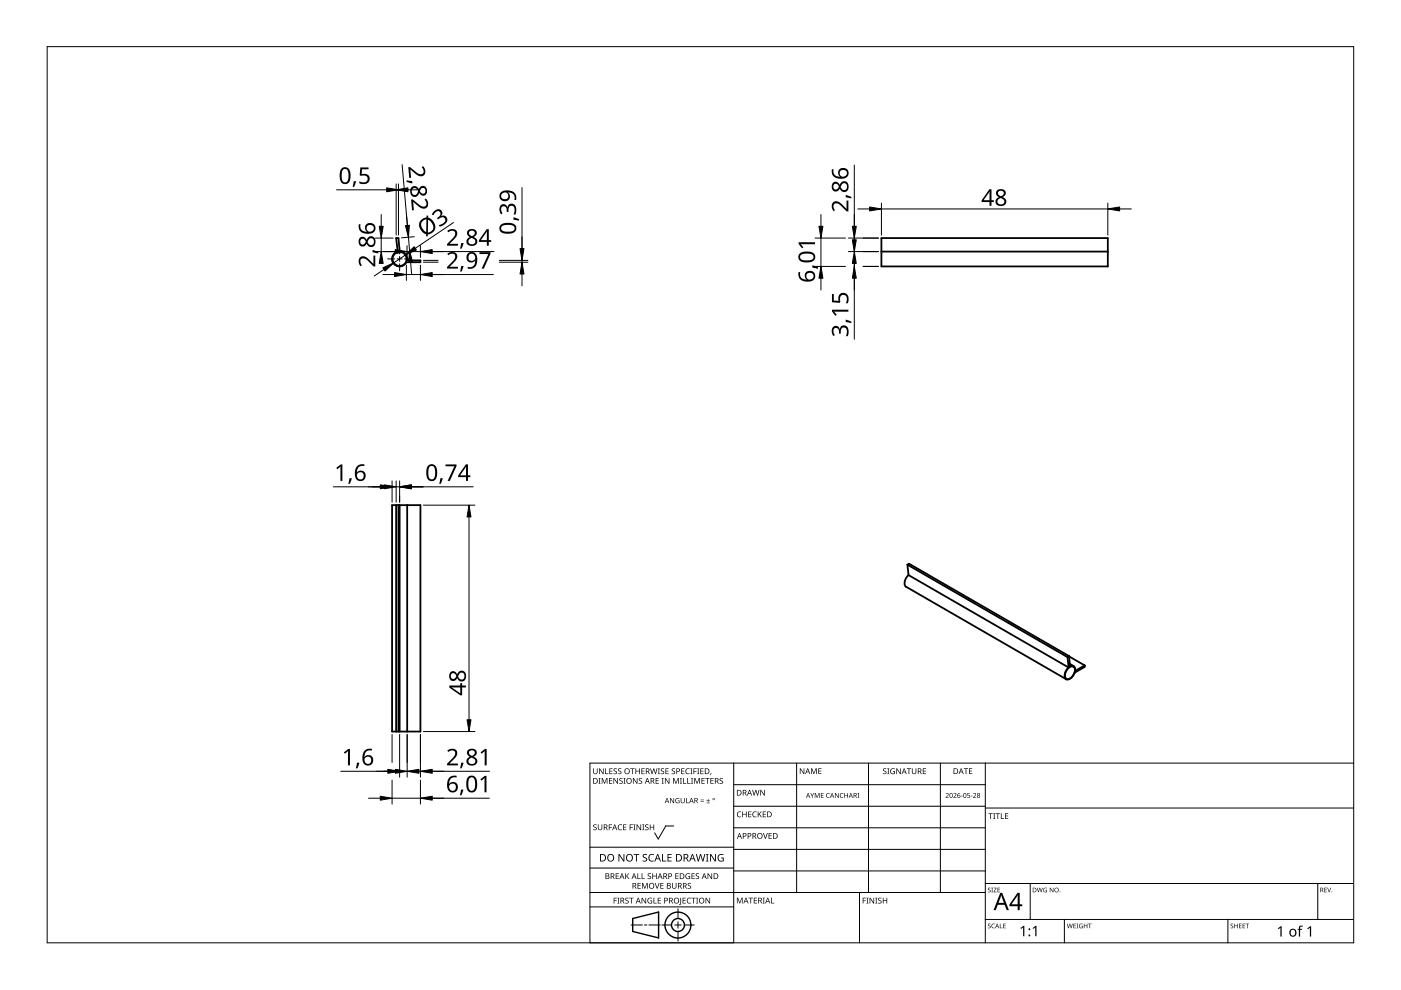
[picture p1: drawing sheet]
<svg xmlns="http://www.w3.org/2000/svg" width="297mm" height="210mm" viewBox="0 0 297 210" stroke-linecap="round" stroke-linejoin="round" font-family="sans-serif">
<g fill="none" stroke="#000" stroke-width=".38">
<path d="M84.3 53.4a1.6 1.6 0 0 0-.8 2.5 1.6 1.6 0 0 0 2.6-.3M84.7 53.3a1.57 1.57 0 0 1 1.6 1.9h2.8v.4h-2.9M84.7 53.3l-.2-2.8h-.5l.3 2.8M186.9 50.5h48v6h-48zM234.9 53.3h-48M83.1 107.1h6v48h-6zM84 107.1v48M84.5 107.1v48M84.7 107.1v48M86.3 107.1v48M192.4 119.7l.2 2.2M192.4 119.7l.3-.2 34 19.6"/>
<path d="M192.4 119.7l33.9 19.6M192.1 124.4l34 19.6M192.6 121.9a1.91 1.91 0 0 0-.5 2.5M192.6 121.9l34 19.6M226.3 139.3l.3 2.2M226.7 139.1l-.4 .2M226.7 139.1l.2 2.2M226.7 139.2l3.3 1.9M226.4 141.8a.83 .83 0 0 1 1.2-.4 .83 .83 0 0 1 .2 1.2 1.59 1.59 0 0 1-1.7 1.3 1.58 1.58 0 0 1 .3-2.1zM226.5 141.5a1.96 1.96 0 0 0-.5 2.5 1.82 1.82 0 0 0 1.8-1.4M226.8 140.7l.9 .5M226.8 141.3a.73 .73 0 0 1 1 0 .73 .73 0 0 1 .1 1"/>
<path d="M230 141.1l-2 1.1M230 141.1v.3l-2.1 1.2"/>
<circle cx="84.7" cy="54.9" r="1.49"/>
</g>
<path d="M10 9.9h277v190h-277z" fill="none" stroke="#000" stroke-width=".21"/>
<g fill="none" stroke="#000" stroke-width=".21">
<path d="M125.1 179.6h30.5M142.8 175.1h-1.6l-1.6 2.8-.8-1.3M155.6 166.4h53.3M155.6 161.8v38.1h-30.5v-38.1h161.9M168.9 161.8v27.4M184.1 161.8v27.4M199.4 161.8v27.4M208.9 170.9h-53.3M208.9 175.5h-53.3M208.9 161.8v38.1M287 171.3h-78.1M125.1 192.3h30.5"/>
<path d="M125.1 189.2h83.8M133.8 196.1h2.4M136.6 196.1h.6M140 196.1h-2.4M140.3 196.1h2.1M143.1 196.1h1.3M143.7 195.4v1.4M143.7 197.5v2M143.7 192.7v2M147.2 196.1h-2.1M155.6 180.1h53.3M155.6 184h-30.5"/>
<path d="M182.2 189.2v10.7M208.9 184.7h-53.3M218.4 187.3v7.6M225.7 194.9v5M260.3 194.9v5M279.4 187.3v7.6M287 194.9h-78.1M287 187.3h-78.1"/>
</g>
<g fill="#000">
<path d="M125.8 174.9l.5-.1h.2l-.1 .2a.25 .25 0 0 0-.3-.1 .25 .25 0 0 0 0 .4 .42 .42 0 0 1 .4 .5 .42 .42 0 0 1-.7 .2v-.1a.27 .27 0 0 0 .5 0 .27 .27 0 0 0-.1-.4l-.4-.2zM125.8 162.9h.1v.8a.32 .32 0 0 0 .3 .3 .32 .32 0 0 0 .3-.3v-.8h.2v.8a.47 .47 0 0 1-.5 .4 .47 .47 0 0 1-.4-.4zM126.9 165h.4l-.1 .1v1l.1 .1h-.4l.1-.1v-1zM126.8 174.8h.1v.8a.32 .32 0 0 0 .3 .3 .32 .32 0 0 0 .3-.3v-.8h.2v.8a.47 .47 0 0 1-.5 .4 .47 .47 0 0 1-.4-.4zM127 162.9h.2l.6 1v-1h.2v1.2h-.2l-.7-1 .1 1h-.2zM127.6 165h.2l.4 1 .4-1h.2v1.2h-.2v-1.1l-.4 1.1h-.1l-.4-1.1v1.1h-.1zM128.3 162.9h.2v1.1h.5v.1h-.7zM129.1 174.8h.7v.1h-.6v.5h.5v.1h-.5v.5h-.1zM129.1 165h.7v.1h-.5v.4h.5v.1h-.5v.4h.5v.2h-.7zM129.2 162.9h.7v.1h-.5v.4h.4v.2h-.4v.4h.5v.1h-.7zM130.1 163l.5-.1 .2 .1v.1a.25 .25 0 0 0-.4-.1 .25 .25 0 0 0 0 .4 .42 .42 0 0 1 .4 .5 .42 .42 0 0 1-.7 .2v-.1a.27 .27 0 0 0 .5 0 .27 .27 0 0 0-.1-.4l-.4-.2zM130.1 165h.1l.7 1v-1h.1v1.2h-.2l-.6-1v1h-.1z"/>
<path d="M131.1 175l.5-.2 .3 .1-.1 .1a.49 .49 0 0 0-.7 .4 .49 .49 0 0 0 .8 .4 .57 .57 0 0 1-.8 0 .57 .57 0 0 1 0-.8zM131.1 163l.4-.1 .2 .1v.1a.25 .25 0 0 0-.4-.1 .25 .25 0 0 0 0 .4 .42 .42 0 0 1 .4 .5 .42 .42 0 0 1-.6 .2v-.1a.27 .27 0 0 0 .4 0 .27 .27 0 0 0-.1-.4l-.3-.2zM131.4 165.1l.4-.2 .2 .1v.1a.25 .25 0 0 0-.4-.1 .25 .25 0 0 0 0 .4l.4 .2v.4l-.4 .2-.3-.1 .1-.1a.27 .27 0 0 0 .4 .1 .27 .27 0 0 0-.1-.4l-.4-.3zM132.2 165h.4l-.1 .1v1l.1 .1h-.4l.1-.1v-1zM132.1 174.8h.7v.1h-.5v.4h.5v.1h-.5v.5h.5v.1h-.7zM133.5 174.8h.7v.1h-.5v.5h.5v.1h-.5v.5h-.2zM133.6 162.9h.9v.1h-.3v1.1h-.2v-1.1h-.4zM134.3 174.8h.4l-.1 .1v1l.1 .1h-.4l.1-.1v-1zM134.2 165h.2l.6 1v-1h.2v1.2h-.2l-.7-1v1h-.1zM134.7 162.9h.2v.5h.6v-.5h.2v1.2h-.2v-.5h-.6v.5h-.2zM135 174.8h.1l.7 1v-1h.1v1.2h-.2l-.6-1v1h-.1zM135.5 165.1l.4-.2 .2 .1v.1a.25 .25 0 0 0-.4-.1 .25 .25 0 0 0 0 .4l.4 .2v.4l-.4 .2-.3-.1 .1-.1a.27 .27 0 0 0 .4 .1 .27 .27 0 0 0-.1-.4l-.3-.3z"/>
<path d="M136.2 174.8h.4l-.1 .1v1l.1 .1h-.4l.1-.1v-1zM136 162.9h.7v.1h-.6v.4h.5v.2h-.5v.4h.6v.1h-.7zM136.8 174.9l.4-.1h.3l-.1 .2a.25 .25 0 0 0-.3-.1 .25 .25 0 0 0 0 .4 .42 .42 0 0 1 .4 .5 .42 .42 0 0 1-.7 .2v-.1a.27 .27 0 0 0 .5 0 .27 .27 0 0 0-.1-.4l-.4-.2zM137.8 174.8h.1v.5h.6v-.5h.2v1.2h-.2v-.6h-.6v.6h-.1zM137.8 162.9h.2l.3 1 .2-1h.2l.3 1 .2-1h.2l-.3 1.2h-.2l-.3-1-.3 1h-.1zM139 165h.7v.1h-.5v.4h.5v.1h-.5v.4h.5v.2h-.7zM139.5 162.9h.4l-.1 .1v1l.1 .1h-.4l.1-.1v-1zM140.3 165h.4l-.1 .1v1l.1 .1h-.4l.1-.1v-1zM140.1 163l.5-.1 .2 .1v.1a.25 .25 0 0 0-.4-.1 .25 .25 0 0 0 0 .4 .42 .42 0 0 1 .4 .5 .42 .42 0 0 1-.7 .2l.1-.1a.27 .27 0 0 0 .4 0 .27 .27 0 0 0-.1-.4l-.4-.2zM141.1 162.9h.7v.1h-.6v.4h.5v.2h-.5v.4h.6v.1h-.7zM141 165h.1l.7 1v-1h.1v1.2h-.1l-.7-1v1h-.1zM142.1 169.2h.1l.6 .9v-.9h.1v1.1h-.1l-.6-.9v.9h-.1z"/>
<path d="M142.5 163l.4-.1 .2 .1v.1a.25 .25 0 0 0-.4-.1 .25 .25 0 0 0 0 .4 .42 .42 0 0 1 .4 .5 .42 .42 0 0 1-.6 .2v-.1a.27 .27 0 0 0 .4 0 .27 .27 0 0 0-.1-.4l-.4-.2zM142.7 165h.2l.4 1 .4-1h.2v1.2h-.1v-1.1l-.4 1.1h-.2l-.4-1.1v1.1h-.1zM143.3 169.3l.5-.1 .3 .1-.1 .1a.45 .45 0 0 0-.7 .3 .45 .45 0 0 0 .6 .5v-.4h-.2v-.1h.4v.6a.6 .6 0 0 1-.8-.2 .6 .6 0 0 1 0-.8zM144.2 165h.4l-.2 .1v1l.2 .1h-.4l.1-.1v-1zM144.8 165h.2v1h.5v.2h-.7zM144.4 162.9h.7v.1h-.5v.4h.5v.2h-.5v.4h.5v.1h-.7zM144.3 169.2h.2v.7a.28 .28 0 0 0 .2 .3 .28 .28 0 0 0 .3-.3v-.7h.2v.7a.42 .42 0 0 1-.5 .4 .42 .42 0 0 1-.4-.4zM145.5 169.2h.1v1h.5v.1h-.6zM145.7 165h.2v1h.5v.2h-.7zM145.5 163.1l.3-.2 .4 .1v.1l-.3-.1a.49 .49 0 0 0-.4 .7 .49 .49 0 0 0 .7 .3 .57 .57 0 0 1-.8-.1 .57 .57 0 0 1 0-.8zM146.4 162.9h.4l-.1 .1v1l.1 .1h-.4l.1-.1v-1zM146.5 165h.5l-.2 .1v1l.2 .1h-.5l.2-.1v-1z"/>
<path d="M147 162.9h.7v.1h-.5v.5h.5v.1h-.5v.5h-.2zM147.2 165h.2l.4 1 .4-1h.2v1.2h-.2l.1-1.1-.5 1.1h-.1l-.4-1.1v1.1h-.1zM147.8 162.9h.5l-.2 .1v1l.2 .1h-.5l.2-.1v-1zM148.5 169.9h.7v.1h-.7zM148.5 169.5h.7v.2h-.7zM148.5 162.9h.7v.1h-.6v.4h.5v.2h-.5v.4h.6v.1h-.7zM148.7 165h.7v.1h-.5v.4h.5v.1h-.5v.4h.5v.2h-.7zM149.8 170.2h.7v.1h-.7zM149.5 165h.9v.1h-.3v1.1h-.2v-1.1h-.4zM150.1 169.4l.1 .3h.3l-.3 .1v.3l-.1-.3h-.3l.3-.1zM150.7 163.9h.1l-.2 .4zM150.6 165h.7v.1h-.5v.4h.5v.1h-.5v.4h.5v.2h-.7z"/>
<path d="M152.6 165.1l.4-.2 .3 .1-.1 .1a.25 .25 0 0 0-.4-.1 .25 .25 0 0 0 0 .4l.4 .2 .1 .4-.4 .2-.4-.1 .1-.1a.27 .27 0 0 0 .5 .1 .27 .27 0 0 0-.1-.4l-.4-.3zM156.4 172.2l.4-.2 .4 .1-.1 .1a.49 .49 0 0 0-.7 .5 .49 .49 0 0 0 .7 .4 .57 .57 0 0 1-.8 0 .57 .57 0 0 1 0-.8zM157.4 172.1h.1v.5h.7v-.5h.1v1.2h-.1v-.6h-.7v.6h-.1zM158.6 172.1h.7v.1h-.5v.4h.5v.1h-.5v.4h.5v.2h-.7zM159.7 172.2l.3-.2 .4 .1v.1h-.3a.49 .49 0 0 0-.4 .6 .49 .49 0 0 0 .7 .3 .57 .57 0 0 1-.8 0 .57 .57 0 0 1 0-.8zM159.5 167.5h.1l.3 1 .3-1h.1l.3 1 .3-1h.1l-.3 1.2h-.2l-.3-1.1-.2 1.1h-.2zM160.7 172.1h.1v.6l.5-.6h.2l-.5 .5 .5 .7h-.1l-.5-.6-.1 .6h-.1zM161.8 176.6h.1l.4 1.1 .3-1.1h.2l-.4 1.2h-.2zM161.2 167.5h.2l.6 1v-1h.2v1.2h-.2l-.7-1v1h-.1zM161.7 172.1h.7v.1h-.5v.4h.5v.1h-.5v.4h.5v.2h-.7zM163 176.6h.6v.2h-.5v.3h.5v.2h-.5v.4h.5v.1h-.6zM169.6 162.9h.2l.6 1v-1h.1v1.2h-.1l-.7-1v1h-.1z"/>
<path d="M171.8 168.1h.1l.3 .5 .3-.5h.1l-.3 .7v.4h-.2v-.4zM172 162.9h.2l.4 1 .3-1h.3v1.2h-.2v-1l-.4 1h-.1l-.4-1.1v1.1h-.1zM172.7 168.1h.2l.4 .9 .3-.9h.2v1.1h-.2v-.9l-.4 .9-.3-.9v.9h-.2zM173.5 162.9h.7v.1h-.5v.4h.4v.1h-.4v.5h.5v.1h-.7zM174 168.1h.6v.2h-.4v.3h.4v.1h-.4v.4h.4v.1h-.6zM175.3 168.3l.3-.2 .3 .1v.1a.41 .41 0 0 0-.6 .4 .41 .41 0 0 0 .6 .3 .48 .48 0 0 1-.7 0 .48 .48 0 0 1 .1-.7zM177 168.1h.2l.5 .9v-.9h.1v1.1h-.1l-.6-.9v.9h-.1zM178.2 168.3l.3-.2 .3 .1v.1a.41 .41 0 0 0-.6 .4 .41 .41 0 0 0 .6 .3 .48 .48 0 0 1-.7 0 .48 .48 0 0 1 .1-.7zM179 168.1h.1v.5h.6v-.5h.1v1.1h-.1v-.5h-.6v.5h-.1zM181.8 168.1h.4l-.2 .1 .2 1h-.4l.1-.1zM187.3 163l.4-.1 .2 .1v.1a.25 .25 0 0 0-.4-.1 .25 .25 0 0 0 0 .4 .42 .42 0 0 1 .4 .5 .42 .42 0 0 1-.6 .2v-.1a.27 .27 0 0 0 .4 0 .27 .27 0 0 0-.1-.4l-.3-.2zM188.1 162.9h.5l-.2 .1v1l.2 .1h-.5l.2-.1v-1z"/>
<path d="M188.9 163.1l.5-.2 .3 .1v.1a.5 .5 0 0 0-.8 .4 .5 .5 0 0 0 .7 .5v-.4h-.3v-.1h.4v.6a.66 .66 0 0 1-.8-.1 .66 .66 0 0 1 0-.9zM190 162.9h.2l.7 1-.1-1h.2v1.2h-.2l-.6-1v1h-.2zM192.3 162.9h.9v.1h-.4v1.1h-.2v-1.1h-.3zM193.3 162.9h.2v.8a.32 .32 0 0 0 .3 .3 .32 .32 0 0 0 .3-.3v-.8h.2v.8a.47 .47 0 0 1-.5 .4 .47 .47 0 0 1-.5-.4zM195.7 162.9h.6v.1h-.5v.4h.5v.2h-.5v.4h.5v.1h-.6zM200.5 168.3a.37 .37 0 0 1 .6 0 .37 .37 0 0 1-.2 .5l-.3 .3h.6v.1h-.7l.3-.4a.27 .27 0 0 0 .2-.4 .27 .27 0 0 0-.4-.1zM202.1 168.3a.37 .37 0 0 1 .6 0 .37 .37 0 0 1-.2 .5l-.2 .3h.5v.1h-.7l.3-.4a.27 .27 0 0 0 .3-.4 .27 .27 0 0 0-.5-.1zM203.7 168.7h.4v.1h-.4zM204.4 162.9h.9v.1h-.4v1.1h-.2v-1.1h-.3zM205.1 168.1h.5v.2h-.4v.3a.34 .34 0 0 1 .5 .1 .34 .34 0 0 1-.2 .5 .34 .34 0 0 1-.4-.2 .29 .29 0 0 0 .4 .1 .29 .29 0 0 0 0-.5 .29 .29 0 0 0-.4 0zM205.8 168.7h.4v.1h-.4zM205.4 162.9h.7v.1h-.5v.4h.5v.1h-.5v.5h.5v.1h-.7z"/>
<path d="M206.3 168.3a.37 .37 0 0 1 .6 0 .37 .37 0 0 1-.2 .5l-.2 .3h.5v.1h-.7l.3-.4a.27 .27 0 0 0 .3-.4 .27 .27 0 0 0-.5-.1zM209.6 172.4h.9v.2h-.4v1h-.1v-1h-.4zM210.6 172.4h.4l-.1 .1v1l.1 .1h-.4l.1-.1v-1zM211.1 172.4h.9v.2h-.4v1h-.1v-1h-.4zM212.2 172.4h.2v1.1h.5v.1h-.7zM213.1 172.4h.7v.2h-.6v.3h.5v.2h-.5v.4h.6v.1h-.7zM130.1 190.3h.7v.2h-.5v.4h.4v.1h-.4v.6h-.2zM130.5 185.2h.7v.1h-.5v.4h.5v.1h-.5v.4h.5v.2h-.7zM130.9 190.3h.4l-.1 .2v.9l.1 .2h-.4l.1-.2v-.9zM131.1 181.1h.3l.8 1.3v-1.3h.2v1.6h-.3l-.8-1.4v1.4h-.2zM132.6 190.5l.4-.2 .3 .1-.1 .1a.25 .25 0 0 0-.4-.1 .25 .25 0 0 0 0 .4 .4 .4 0 0 1 .5 .3 .4 .4 0 0 1-.3 .5 .4 .4 0 0 1-.5-.2h.1a.27 .27 0 0 0 .5 .1 .27 .27 0 0 0-.1-.5l-.4-.2zM132.6 185.2h.1v.6l.6-.6h.1l-.4 .5 .5 .7h-.2l-.5-.6-.1 .6h-.1z"/>
<path d="M133.4 190.3h.9v.2h-.4v1.1h-.1v-1.1h-.4zM134.3 181.1h1.2v.2h-.5v1.4h-.2v-1.4h-.5zM135.2 185.2h.1v1h.5v.2h-.6zM135.2 187.2h.6v.1h-.5v.4h.5v.2h-.5v.4h.5v.1h-.6zM136 185.2h.2v1h.5v.2h-.7zM136.1 187.2h.2l.4 1 .4-1h.2v1.2h-.1v-1l-.4 1h-.2l-.4-1 .1 1h-.2zM136 190.3h.2l.7 1.1-.1-1.1h.2v1.3h-.2l-.6-1v1h-.2zM136.3 181.2l.4-.1h.5l-.2 .2a.33 .33 0 0 0-.5 .1 .33 .33 0 0 0 .4 .4 .49 .49 0 0 1 .3 .7 .49 .49 0 0 1-.8 .2l-.2-.1v-.2l.3 .1a.35 .35 0 0 0 .5-.2 .35 .35 0 0 0-.4-.4l-.3-.3zM137.4 190.5l.6-.2 .3 .1-.1 .1a.5 .5 0 0 0-.8 .4 .5 .5 0 0 0 .7 .5v-.3h-.3v-.2h.5v.6a.66 .66 0 0 1-.9-.1 .66 .66 0 0 1 0-.9zM137.4 185.3l.4-.2 .2 .1v.1a.25 .25 0 0 0-.4-.1 .25 .25 0 0 0 0 .4 .42 .42 0 0 1 .4 .6 .42 .42 0 0 1-.6 .2v-.2a.27 .27 0 0 0 .4 .1 .27 .27 0 0 0-.1-.4l-.3-.3zM137.7 181.3l.4-.2h.6l-.1 .2-.4-.1a.64 .64 0 0 0-.5 .9 .64 .64 0 0 0 .9 .3v.2a.83 .83 0 0 1-1-.3 .83 .83 0 0 1 .1-1zM138.6 190.3h.1v1.1h.5v.2h-.6z"/>
<path d="M138.8 187.2h.2l.3 1.1 .4-1.1h.1l-.4 1.2h-.1zM138.3 185.2h.2v.5h.6v-.5h.1v1.2h-.1v-.6h-.6v.6h-.2zM139.5 190.3h.6v.2h-.5v.4h.5v.1h-.5v.4h.5v.2h-.6zM140.4 181.1h.2v1.4h.7v.2h-.9zM140 187.2h.7v.1h-.5v.4h.5v.2h-.5v.4h.5v.1h-.7zM141.5 181.1h.9v.2h-.7v.4h.7v.2h-.7v.6h.7v.2h-.9zM142.5 187.2h.1v.8a.32 .32 0 0 0 .4 .3 .32 .32 0 0 0 .3-.3v-.8h.1v.8a.47 .47 0 0 1-.4 .4 .47 .47 0 0 1-.5-.4zM143.2 185.2h.7v.1h-.6v.4h.5v.1h-.5v.4h.6v.2h-.7zM144.2 190.3h.2v1.3l-.1 .2-.3 .1v-.2l.2-.1zM144.7 190.3h.7v.2h-.5v.4h.5v.1h-.5v.4h.5v.2h-.7zM145.5 185.3l.4-.2 .4 .1-.1 .1a.5 .5 0 0 0-.7 .4 .5 .5 0 0 0 .7 .5v-.3h-.3v-.2h.4v.6a.66 .66 0 0 1-.9-.1 .66 .66 0 0 1 .1-.9zM145.8 190.5l.3-.2 .4 .1v.1h-.3a.49 .49 0 0 0-.4 .6 .49 .49 0 0 0 .7 .3 .57 .57 0 0 1-.8 0 .57 .57 0 0 1 0-.8z"/>
<path d="M145.9 187.3l.4-.1 .2 .1v.1a.25 .25 0 0 0-.4-.1 .25 .25 0 0 0 0 .4l.4 .2v.3l-.4 .2h-.3l.1-.1a.27 .27 0 0 0 .4 0 .27 .27 0 0 0-.1-.4l-.4-.2zM146.6 190.3h.9v.2h-.4v1.1h-.1v-1.1h-.4zM146.6 185.2h.7v.1h-.5v.4h.5v.1h-.5v.4h.5v.2h-.7zM147.6 190.3h.4l-.1 .2v.9l.1 .2h-.4l.1-.2v-.9zM147.6 185.3l.4-.2 .2 .1v.1a.25 .25 0 0 0-.4-.1 .25 .25 0 0 0 0 .4 .42 .42 0 0 1 .4 .6 .42 .42 0 0 1-.7 .2l.1-.2a.27 .27 0 0 0 .4 .1 .27 .27 0 0 0-.1-.4l-.4-.3zM147.5 181.1h.2l.4 1.3 .3-1.3h.2l.4 1.3 .3-1.3h.2l-.4 1.6h-.2l-.4-1.4-.3 1.4h-.2zM149.7 181.1h.5l-.2 .1v1.3l.2 .2h-.5l.1-.2v-1.3zM149.6 190.3h.2l.6 1.1v-1.1h.2v1.3h-.2l-.7-1v1h-.1zM150 185.2h.2l.6 1v-1h.2v1.2h-.2l-.6-1v1h-.2zM150.5 181.1h.3l.8 1.3v-1.3h.2v1.6h-.2l-.9-1.4v1.4h-.2zM152.4 181.3l.7-.2h.3l-.1 .2a.65 .65 0 0 0-1 .5 .65 .65 0 0 0 .9 .7v-.5h-.3v-.2h.5v.8a.86 .86 0 0 1-1.1-.2 .86 .86 0 0 1 .1-1.1zM156.2 190.3h.3l.3 1 .4-1h.3v1.2h-.2v-1l-.4 1h-.1l-.4-1v1h-.2z"/>
<path d="M158.7 190.3h.9v.2h-.3v1h-.2v-1h-.4zM159.8 190.3h.7v.2h-.5v.3h.5v.2h-.5v.4h.5v.1h-.7zM161.7 190.3h.5l-.2 .2v.9l.2 .1h-.5l.2-.1v-.9zM163.5 190.3h.1v1.1h.6v.1h-.7zM182.9 190.3h.7v.2h-.5v.4h.5v.1h-.5v.6h-.2zM183.7 190.3h.4l-.1 .2v.9l.1 .2h-.4l.1-.2v-.9zM184.4 190.3h.1l.7 1v-1h.1v1.3h-.1l-.7-1v1h-.1zM185.6 190.3h.4l-.1 .2v.9l.1 .2h-.4l.1-.2v-.9zM186.2 190.5l.5-.2 .2 .1v.1a.25 .25 0 0 0-.4-.1 .25 .25 0 0 0 0 .4l.4 .2v.4l-.4 .2-.3-.1v-.1a.27 .27 0 0 0 .5 .1 .27 .27 0 0 0-.1-.5l-.4-.2zM187.2 190.3h.1v.6h.6v-.6h.2v1.3h-.2v-.6h-.6v.6h-.1zM209.5 188.3l.3-.1 .2 .2a.24 .24 0 0 0-.3-.1 .24 .24 0 0 0-.1 .3 .24 .24 0 0 0 .3 .1l.2 .2-.1 .2-.4 .1-.2-.2a.23 .23 0 0 0 .4 .2 .23 .23 0 0 0 0-.4l-.3-.2zM209.5 195.9l.3-.1 .2 .2a.24 .24 0 0 0-.3-.1 .24 .24 0 0 0-.1 .3 .24 .24 0 0 0 .3 .1 .31 .31 0 0 1 0 .5 .31 .31 0 0 1-.5-.1 .23 .23 0 0 0 .4 .1 .23 .23 0 0 0 0-.4l-.3-.2z"/>
<path d="M210.2 188.2h.3l-.1 .1 .1 .9h-.3l.1-.1zM210.3 196l.4-.2 .2 .1v.1a.39 .39 0 0 0-.6 .3 .39 .39 0 0 0 .6 .4 .46 .46 0 0 1-.7-.1 .46 .46 0 0 1 .1-.6zM210.7 188.2h.6l-.5 .9h.5v.1h-.7l.5-.9h-.4zM212 195.8h.1v.9l.4 .1h-.5zM211.5 188.2h.5l-.4 .1v.3h.4l-.4 .1v.4l.4 .1h-.5zM212.7 195.8h.5l-.4 .1v.3h.4l-.4 .2v.3l.4 .1h-.5zM216.4 196.8l.6-.5h.2v2.2h-.3v-1.9l-.4 .4zM218.9 196.8l.6-.5h.3v2.2h-.3v-1.9l-.4 .4zM219.8 188.2h.2l.2 .8 .2-.8h.1l.3 .8 .2-.8h.1l-.3 1h-.1l-.2-.8-.3 .8h-.1zM221.3 188.3h.7h-.1a.4 .4 0 0 0-.6 .4 .4 .4 0 0 0 .6 .4v-.3l-.2-.1h.3v.5a.53 .53 0 0 1-.7-.2 .53 .53 0 0 1 0-.7zM222.6 188.2h.1l.5 .8v-.8h.1v1h-.1l-.5-.8v.8h-.1zM226.2 195.8h.1l.2 .9 .3-.9h.1l.2 .9 .2-.9h.1l-.2 1h-.1l-.3-.8-.2 .8h-.1z"/>
<path d="M227.6 195.8h.5l-.4 .1v.3h.4l-.4 .2v.3l.4 .1h-.5zM228.3 195.8h.3l-.1 .1 .1 .9h-.3l.1-.1zM228.9 196l.7-.1-.2 .1a.4 .4 0 0 0-.5 .3 .4 .4 0 0 0 .5 .4v-.3l-.2-.1h.4v.5a.53 .53 0 0 1-.7-.1 .53 .53 0 0 1 0-.7zM229.8 195.8h.1v.4h.5v-.4h.1v1h-.1v-.4h-.5v.4h-.1zM230.7 195.8h.7l-.3 .1v.9h-.1v-.9zM260.9 195.9l.4-.1 .1 .2a.24 .24 0 0 0-.3-.1 .24 .24 0 0 0-.1 .3 .24 .24 0 0 0 .4 .1 .31 .31 0 0 1 0 .5 .31 .31 0 0 1-.5-.1 .23 .23 0 0 0 .3 .1 .23 .23 0 0 0 .1-.4l-.4-.2zM261.7 195.8h.1v.4h.5v-.4h.1v1h-.1v-.4h-.5v.4h-.1zM262.7 195.8h.5l-.4 .1v.3h.4l-.4 .2v.3l.4 .1h-.5zM263.5 195.8h.5l-.4 .1v.3h.4l-.4 .2v.3l.4 .1h-.5zM264.1 195.8h.7l-.3 .1v.9h-.1v-.9zM270.9 196.9l.6-.5h.2v2.2h-.2v-1.9l-.4 .3zM275.5 196.4l.7-.1v.2h-.4l-.1 .2-.1 .2h.5v.2h-.5v1.5h-.2v-1.5h-.3l.3-.2z"/>
<path d="M277.2 196.9l.6-.5h.2v2.2h-.3v-1.9l-.4 .3zM280.8 188.2h.5l-.4 .1v.3h.4l-.4 .1v.4l.4 .1h-.5zM281.4 188.2h.1l.3 .8 .3-.8h.1l-.3 1h-.1z"/>
<path d="M125.8 165h.3a.54 .54 0 0 1 .6 .6 .56 .56 0 0 1-.6 .6h-.3zM125.9 165.1v.9h.2a.43 .43 0 0 0 .5-.4 .41 .41 0 0 0-.5-.5z"/>
<path d="M128 174.8h.3a.35 .35 0 0 1 .5 .2 .35 .35 0 0 1-.3 .5l.4 .5h-.2l-.3-.5h-.2v.5h-.2zM128.2 174.9v.5h.1a.23 .23 0 0 0 .3-.2 .23 .23 0 0 0-.3-.3z"/>
<path d="M130.3 174.8h.1l.5 1.2h-.2l-.1-.4h-.5l-.2 .4h-.1zM130.3 175l-.2 .5h.4z"/>
<path d="M132.3 163.5a.61 .61 0 0 1 1.2 0 .61 .61 0 0 1-1.2 0zM132.7 163.1l-.1 .4a.45 .45 0 0 0 .5 .4 .45 .45 0 0 0 .3-.5 .45 .45 0 0 0-.5-.4z"/>
<path d="M132.7 165.6a.61 .61 0 0 1 1.2 0 .61 .61 0 0 1-1.2 0zM133.1 165.2a.47 .47 0 0 0-.1 .7 .47 .47 0 0 0 .7-.1 .45 .45 0 0 0 0-.6 .45 .45 0 0 0-.6 0z"/>
<path d="M136.9 162.9h.4a.35 .35 0 0 1 .4 .3 .35 .35 0 0 1-.2 .4l.3 .5h-.2l-.3-.5h-.2v.5h-.2zM137.1 163v.5h.2a.23 .23 0 0 0 .3-.2 .23 .23 0 0 0-.3-.3z"/>
<path d="M137.2 165h.1l.5 1.2h-.2l-.1-.4h-.5l-.1 .4h-.2zM137.2 165.1l-.2 .6h.4z"/>
<path d="M138 165h.3a.35 .35 0 0 1 .4 .2 .35 .35 0 0 1-.2 .4l.3 .6h-.2l-.3-.5h-.2v.5h-.1zM138.1 165.1v.4h.2a.23 .23 0 0 0 .3-.2 .23 .23 0 0 0-.3-.2z"/>
<path d="M141.4 169.2h.1l.4 1.1h-.1l-.2-.3h-.4l-.1 .3h-.2zM141.4 169.3l-.2 .5h.4z"/>
<path d="M143.4 162.9h.3a.41 .41 0 0 1 .5 .5 .41 .41 0 0 1-.6 .3v.4h-.2zM143.6 163v.5a.29 .29 0 0 0 .4-.2 .29 .29 0 0 0-.4-.3z"/>
<path d="M146.5 169.2h.2l.4 1.1h-.2l-.1-.3h-.4l-.2 .3h-.1zM146.6 169.3l-.2 .5h.4z"/>
<path d="M147.2 169.2h.3a.31 .31 0 0 1 .4 .2 .31 .31 0 0 1-.2 .4l.3 .5h-.1l-.3-.5h-.2v.5h-.2zM147.4 169.3v.4h.1a.21 .21 0 0 0 .3-.2 .21 .21 0 0 0-.3-.2z"/>
<path d="M149.4 162.9h.4a.61 .61 0 0 1 .6 .6 .61 .61 0 0 1-.6 .6h-.4zM149.6 163v1h.2a.48 .48 0 0 0 .4-.5 .48 .48 0 0 0-.4-.5z"/>
<path d="M151.1 169.4a.24 .24 0 0 1 .4 0 .24 .24 0 0 1-.4 0zM151.2 169.4a.15 .15 0 0 0 .3 0 .15 .15 0 0 0-.3 0z"/>
<path d="M151.6 165h.3a.35 .35 0 0 1 .4 .2 .35 .35 0 0 1-.2 .4l.3 .6h-.1l-.3-.5h-.3v.5h-.1zM151.7 165.1v.4h.2a.23 .23 0 0 0 .3-.2 .23 .23 0 0 0-.3-.2z"/>
<path d="M156.7 176.6h.2l.4 1.2h-.1l-.2-.3h-.5l-.1 .3h-.2zM156.8 176.8l-.2 .5h.4z"/>
<path d="M156.2 167.5h.4a.61 .61 0 0 1 .6 .6 .61 .61 0 0 1-.6 .6h-.4zM156.4 167.6v1h.2a.49 .49 0 0 0 .4-.4 .49 .49 0 0 0-.3-.6z"/>
<path d="M157.5 167.5h.3a.35 .35 0 0 1 .4 .2 .35 .35 0 0 1-.2 .4l.3 .6h-.1l-.3-.5h-.3v.5h-.1zM157.6 167.6v.5h.2a.23 .23 0 0 0 .3-.3 .23 .23 0 0 0-.3-.2z"/>
<path d="M157.5 176.6h.3a.41 .41 0 0 1 .5 .5 .41 .41 0 0 1-.7 .3v.4h-.1zM157.6 176.8v.4a.29 .29 0 0 0 .5-.2 .29 .29 0 0 0-.5-.2z"/>
<path d="M158.5 176.6h.3a.41 .41 0 0 1 .5 .5 .41 .41 0 0 1-.6 .3v.4h-.2zM158.7 176.8v.4a.29 .29 0 0 0 .4-.2 .29 .29 0 0 0-.4-.2z"/>
<path d="M158.8 167.5h.2l.5 1.2h-.2l-.1-.4h-.5l-.2 .4h-.1zM158.9 167.6l-.2 .6h.4z"/>
<path d="M159.6 176.6h.3a.35 .35 0 0 1 .4 .3 .35 .35 0 0 1-.2 .4l.3 .5h-.2l-.3-.5h-.2v.5h-.1zM159.7 176.8v.4h.2a.23 .23 0 0 0 .3-.2 .23 .23 0 0 0-.3-.2z"/>
<path d="M160.4 177.2a.65 .65 0 0 1 1.3 0 .65 .65 0 0 1-1.3 0zM160.8 176.8l-.1 .4a.45 .45 0 0 0 .5 .4 .45 .45 0 0 0 .4-.5 .45 .45 0 0 0-.5-.4z"/>
<path d="M162.7 172.1h.3a.61 .61 0 0 1 .6 .6 .61 .61 0 0 1-.6 .6h-.3zM162.8 172.2v.9h.2a.48 .48 0 0 0 .5-.4 .48 .48 0 0 0-.5-.5z"/>
<path d="M163.9 176.6h.4a.61 .61 0 0 1 .6 .7 .61 .61 0 0 1-.7 .5h-.3zM164.1 176.8v.9h.1a.48 .48 0 0 0 .5-.4 .48 .48 0 0 0-.4-.5z"/>
<path d="M171.2 162.9h.1l.5 1.2h-.2l-.1-.4h-.5l-.1 .4h-.2zM171.2 163.1l-.1 .5h.3z"/>
<path d="M171.3 168.1l.5 1.1-.3-.4h-.4l-.2 .4zM171.3 168.3l-.1 .4h.3z"/>
<path d="M176.4 168.1l.5 1.1-.3-.4h-.4l-.2 .4zM176.4 168.3l-.1 .4h.3z"/>
<path d="M180.3 168.1l.5 1.1-.2-.4h-.4l-.3 .4zM180.4 168.3l-.2 .4h.4z"/>
<path d="M181 168.1h.3a.29 .29 0 0 1 .3 .2 .29 .29 0 0 1-.2 .4l.3 .5h-.1l-.3-.5h-.2v.5h-.1zM181.1 168.3v.3h.2a.2 .2 0 0 0 .2-.2 .2 .2 0 0 0-.2-.1z"/>
<path d="M191.6 162.9h.2l.4 1.2h-.1l-.2-.4h-.4l-.2 .4h-.1zM191.7 163.1l-.2 .5h.4z"/>
<path d="M194.6 162.9h.3a.35 .35 0 0 1 .5 .2 .35 .35 0 0 1-.3 .5l.4 .5h-.2l-.3-.5h-.3v.5h-.1zM194.7 163v.5h.2a.23 .23 0 0 0 .3-.2 .23 .23 0 0 0-.3-.3z"/>
<path d="M201.4 168.2l.4-.1 .2 .3v.5l-.2 .3-.3-.1-.2-.2zM201.5 168.3l-.1 .2a.38 .38 0 0 0 .3 .5 .41 .41 0 0 0 .2-.4 .41 .41 0 0 0-.4-.3z"/>
<path d="M203.1 168.2l.4-.1-.3 .2-.1 .3a.35 .35 0 0 1 .5 .2 .35 .35 0 0 1-.4 .5 .35 .35 0 0 1-.2-.5zM203.1 168.9a.22 .22 0 0 0 .4 0 .22 .22 0 0 0-.4 0z"/>
<path d="M202.2 162.9h.3a.55 .55 0 0 1 .6 .6 .56 .56 0 0 1-.6 .6h-.3zM202.3 163v1h.2a.48 .48 0 0 0 .5-.5 .48 .48 0 0 0-.5-.5z"/>
<path d="M203.7 162.9h.2l.4 1.2h-.1l-.2-.4h-.5l-.1 .4h-.2zM203.8 163.1l-.2 .5h.4z"/>
<path d="M204.3 168.2l.4-.1 .2 .3v.5l-.2 .3-.3-.1-.1-.2zM204.4 168.3v.1a.37 .37 0 0 0-.1 .4 .37 .37 0 0 0 .4 .2 .4 .4 0 0 0 .1-.4 .4 .4 0 0 0-.4-.3z"/>
<path d="M207.2 168.2a.29 .29 0 0 1 .5 0 .29 .29 0 0 1-.1 .4 .29 .29 0 0 1 .1 .5 .29 .29 0 0 1-.5 0 .29 .29 0 0 1 .1-.5zM207.3 168.9a.2 .2 0 0 0 .4 0 .2 .2 0 0 0-.4 0zM207.3 168.4a.17 .17 0 0 0 .3 0 .17 .17 0 0 0-.3 0z"/>
<path d="M128.4 185.2h.3a.31 .31 0 0 1 .5 .1 .31 .31 0 0 1-.3 .4 .33 .33 0 0 1 .3 .4 .33 .33 0 0 1-.4 .3h-.4zM128.5 185.8v.4h.3a.23 .23 0 0 0 .3-.2 .23 .23 0 0 0-.3-.2zM128.5 185.3v.4h.2a.21 .21 0 0 0 .3-.2 .21 .21 0 0 0-.3-.2z"/>
<path d="M127.2 181.1h.5a.71 .71 0 0 1 .8 .8 .73 .73 0 0 1-.8 .8h-.5zM127.4 181.2v1.3h.2a.56 .56 0 0 0 .7-.6 .54 .54 0 0 0-.6-.7z"/>
<path d="M129.5 185.2h.3a.35 .35 0 0 1 .4 .2 .35 .35 0 0 1-.2 .4l.3 .6h-.1l-.3-.5h-.3v.5h-.1zM129.6 185.3v.4h.2a.23 .23 0 0 0 .3-.2 .23 .23 0 0 0-.3-.2z"/>
<path d="M128.9 181.3a.76 .76 0 0 1 1.1 .1 .76 .76 0 0 1-.1 1.1 .76 .76 0 0 1-1.1-.3v-.5zM129.1 181.4a.62 .62 0 0 0-.1 .8 .62 .62 0 0 0 .8 .2l.1-.1a.61 .61 0 0 0 0-.8 .61 .61 0 0 0-.8-.1z"/>
<path d="M131.6 190.3h.3a.35 .35 0 0 1 .4 .3 .35 .35 0 0 1-.2 .4l.3 .6h-.1l-.3-.5h-.3v.5h-.1zM131.7 190.5v.4h.2a.23 .23 0 0 0 .3-.2 .23 .23 0 0 0-.3-.2z"/>
<path d="M131.8 185.2h.1l.5 1.2h-.2l-.1-.4h-.5l-.1 .4h-.2zM131.9 185.3l-.2 .6h.4z"/>
<path d="M132.9 181.3a.76 .76 0 0 1 1.1 .1 .76 .76 0 0 1-.1 1.1 .76 .76 0 0 1-1.1-.3l-.1-.5zM133.1 181.4a.62 .62 0 0 0-.2 .8 .62 .62 0 0 0 .9 .2l.1-.1a.61 .61 0 0 0 0-.8 .61 .61 0 0 0-.8-.1z"/>
<path d="M134.1 187.2h.3a.35 .35 0 0 1 .5 .2 .35 .35 0 0 1-.3 .5l.4 .5h-.2l-.3-.5h-.2v.5h-.2zM134.3 187.3v.5h.1a.23 .23 0 0 0 .3-.2 .23 .23 0 0 0-.3-.3z"/>
<path d="M134.4 185.2h.1l.5 1.2h-.2l-.1-.4h-.5l-.1 .4h-.2zM134.4 185.3l-.2 .6h.4z"/>
<path d="M135.3 190.3h.1l.5 1.3h-.2l-.1-.4h-.5l-.2 .4h-.1zM135.3 190.5l-.2 .5h.4z"/>
<path d="M137.5 187.8a.61 .61 0 0 1 1.2 0 .61 .61 0 0 1-1.2 0zM137.9 187.4a.47 .47 0 0 0-.1 .7 .47 .47 0 0 0 .7 0v-.1a.45 .45 0 0 0 0-.5 .45 .45 0 0 0-.6-.1z"/>
<path d="M139.4 181.1h.1l.6 1.6h-.2l-.1-.5h-.7l-.2 .5h-.2zM139.4 181.3l-.2 .7h.5z"/>
<path d="M139.9 185.2h.1l.5 1.2h-.2l-.1-.4h-.5l-.1 .4h-.2zM139.9 185.3l-.1 .6h.3z"/>
<path d="M140.7 185.2h.3a.35 .35 0 0 1 .4 .2 .35 .35 0 0 1-.2 .4l.3 .6h-.2l-.2-.5h-.3v.5h-.1zM140.8 185.3v.4h.2a.23 .23 0 0 0 .3-.2 .23 .23 0 0 0-.3-.2z"/>
<path d="M141.4 187.2h.3a.31 .31 0 0 1 .5 .2 .31 .31 0 0 1-.2 .4 .33 .33 0 0 1 .2 .4 .33 .33 0 0 1-.4 .2h-.4zM141.5 187.9v.4h.3a.23 .23 0 0 0 .3-.2 .23 .23 0 0 0-.3-.2zM141.5 187.3v.4h.3a.21 .21 0 0 0 .2-.2 .21 .21 0 0 0-.3-.2z"/>
<path d="M140.8 190.3h.4a.41 .41 0 0 1 .4 .5 .41 .41 0 0 1-.6 .3v.5h-.2zM141 190.5v.5a.29 .29 0 0 0 .5-.3 .29 .29 0 0 0-.5-.2z"/>
<path d="M141.9 190.3h.3a.35 .35 0 0 1 .4 .3 .35 .35 0 0 1-.2 .4l.3 .6h-.1l-.3-.5h-.3v.5h-.1zM142 190.5v.4h.2a.23 .23 0 0 0 .3-.2 .23 .23 0 0 0-.3-.2z"/>
<path d="M141.7 185.2h.3a.41 .41 0 0 1 .5 .5 .41 .41 0 0 1-.6 .2v.5h-.2zM141.9 185.3v.5a.29 .29 0 0 0 .4-.3 .29 .29 0 0 0-.4-.2z"/>
<path d="M143.7 187.2h.4a.35 .35 0 0 1 .4 .2 .35 .35 0 0 1-.2 .5l.3 .5h-.2l-.3-.5h-.2v.5h-.2zM143.9 187.3v.5h.2a.23 .23 0 0 0 .3-.2 .23 .23 0 0 0-.3-.3z"/>
<path d="M142.8 191a.61 .61 0 0 1 1.2 0 .61 .61 0 0 1-1.2 0zM143.2 190.6a.47 .47 0 0 0-.1 .7 .47 .47 0 0 0 .7-.1 .45 .45 0 0 0-.1-.6 .45 .45 0 0 0-.5 0z"/>
<path d="M143.3 181.1h.5a.71 .71 0 0 1 .8 .8 .73 .73 0 0 1-.8 .8h-.5zM143.5 181.2v1.3h.2a.56 .56 0 0 0 .7-.6 .54 .54 0 0 0-.6-.7z"/>
<path d="M144.8 187.2h.3a.35 .35 0 0 1 .5 .2 .35 .35 0 0 1-.3 .5l.4 .5h-.2l-.3-.5h-.2v.5h-.2zM145 187.3v.5h.1a.23 .23 0 0 0 .3-.2 .23 .23 0 0 0-.3-.3z"/>
<path d="M144.1 185.2h.4a.61 .61 0 0 1 .6 .6 .61 .61 0 0 1-.6 .6h-.4zM144.3 185.3v.9h.1a.48 .48 0 0 0 .5-.4 .48 .48 0 0 0-.4-.5z"/>
<path d="M144.9 181.1h.5a.45 .45 0 0 1 .5 .3 .45 .45 0 0 1-.3 .6l.5 .7h-.3l-.3-.7h-.4v.7h-.2zM145.1 181.3v.5h.3a.3 .3 0 0 0 .3-.3 .3 .3 0 0 0-.3-.2z"/>
<path d="M146.7 181.1h.2l.6 1.6h-.2l-.2-.5h-.6l-.2 .5h-.2zM146.8 181.3l-.2 .7h.5z"/>
<path d="M148.1 191a.61 .61 0 0 1 1.2 0 .61 .61 0 0 1-1.2 0zM148.4 191a.45 .45 0 0 0 .9 0 .45 .45 0 0 0-.9 0z"/>
<path d="M149.2 185.2h.2l.5 1.2h-.2l-.2-.4h-.4l-.2 .4h-.1zM149.3 185.3l-.2 .6h.4z"/>
<path d="M151.3 185.2h.4a.61 .61 0 0 1 .6 .6 .61 .61 0 0 1-.6 .6h-.4zM151.5 185.3v.9h.1a.48 .48 0 0 0 .5-.4 .48 .48 0 0 0-.4-.5z"/>
<path d="M158.1 190.3h.1l.5 1.2h-.2l-.1-.3h-.5l-.1 .3h-.2zM158.2 190.5l-.2 .5h.4z"/>
<path d="M160.8 190.3h.3a.35 .35 0 0 1 .4 .3 .35 .35 0 0 1-.2 .4l.3 .5h-.1l-.3-.5h-.3v.5h-.1zM160.9 190.5v.4h.2a.23 .23 0 0 0 .3-.2 .23 .23 0 0 0-.3-.2z"/>
<path d="M162.7 190.3h.1l.5 1.2h-.1l-.2-.3h-.5l-.1 .3h-.2zM162.8 190.5l-.2 .5h.4z"/>
<path d="M211.4 195.8l.5 1-.3-.3h-.4l-.2 .3zM211.4 196l-.1 .4h.3z"/>
<path d="M212.1 189.3h.4l1.4 3.7h-.5l-.4-1.2h-1.5l-.4 1.2h-.4zM212.3 189.8l-.6 1.6h1.2z"/>
<path d="M215.7 189.3h.5v2.4h.5v.4h-.5v.9h-.4v-.9h-1.8v-.3zM215.8 189.8l-1.3 1.9h1.3z"/>
<path d="M219 188.2h.3a.44 .44 0 0 1 .4 .5 .45 .45 0 0 1-.5 .5h-.2zM219.1 188.3v.8l.3-.1 .2-.2v-.3z"/>
<path d="M223.5 188.7a.5 .5 0 0 1 1 0 .5 .5 0 0 1-1 0zM223.7 188.7a.36 .36 0 0 0 .7 0 .36 .36 0 0 0-.7 0z"/>
<path d="M273.6 197.1a.82 .82 0 0 1 1.2 .1 .82 .82 0 0 1-.2 1.2 .82 .82 0 0 1-1.2-.4zM273.8 197.2a.58 .58 0 0 0-.1 .9 .58 .58 0 0 0 .8 0l.1-.2a.53 .53 0 0 0-.1-.6 .53 .53 0 0 0-.7-.1z"/>
<path d="M279.9 188.2h.3a.28 .28 0 0 1 .3 .2 .28 .28 0 0 1-.1 .3l.2 .5-.4-.4h-.1v.4h-.2zM280.1 188.3v.4h.1a.19 .19 0 0 0 .2-.2 .19 .19 0 0 0-.2-.2z"/>
<circle cx="218.3" cy="198.3" r=".2"/>
<circle cx="218.3" cy="197" r=".2"/>
<circle cx="224.7" cy="189.1" r=".09"/>
<circle cx="282.4" cy="189.1" r=".09"/>
</g>
<g fill="none" stroke="#000" stroke-width=".3">
<path d="M134.1 194.7l5.5-1.3v5.5l-5.5-1.4z"/>
<circle cx="143.7" cy="196.1" r="2.74"/>
<circle cx="143.7" cy="196.1" r="1.37"/>
</g>
<path d="M83.7 54.9h-1.5M84.2 54.9h1.1M84.7 52.3v1.5M84.7 54.4v1M84.7 55.9v1.5M85.8 54.9h1.5" fill="none" stroke="#000" stroke-width=".21"/>
<g fill="none" stroke="#000" stroke-width=".21">
<path d="M84 39v10.9M84.5 39v10.9M85.3 34.9l1.5 18.2M110.7 39.8v15.8M181.1 35v18.3M79.6 50.5h3.8M80.8 50.5v2.8M80.8 45.5v2.5M81.4 57.1l-2.1 1.4M83.7 58.2h-2.5M83.8 53.3h-4.2M84 40.2h-12.6"/>
<path d="M86 54.1l-2.5 1.6M86.2 56.2v3.3M86.2 58.2h18.4M86.3 52.1v2.5M86.3 53.3h18.4M86.5 40.2h2.5M87.1 55.6l.2 2.5M87.8 50.2l-2.7 .2M89.1 52.1v2.5M89.1 56.2v3.3M92.9 55.2h-3.1M92.9 55.6h-3.1"/>
<path d="M96.2 47.2l-8.2 5.5M110.7 58.1v2.5M111.9 55.2h-6M111.9 55.6h-6M172.8 50.5h6.5M174.1 50.5v6M174.1 59v2.5M174.1 45.5v2.5M179.3 56.5h-6.5M179.9 50.5h6.4M181.1 55.2v16.7M181.9 44.3h2.5"/>
<path d="M186.3 53.3h-6.4M186.3 56.5h-3.3M186.9 43.1v6.8M234.9 43.1v6.8M234.9 44.3h-48M239.9 44.3h-2.5M70.6 103.2h12.5M83.1 102v4.5M84 102v4.5M84 103.2h16.3M84.7 102v4.5M89.8 107.1h10.9"/>
<path d="M99.4 109.6v43M83.1 155.7v6M84.7 155.7v9.1M86.3 155.7v9.1M89.1 155.7v9.1M89.8 155.1h10.9M80.6 169.2h-2.5M83.1 165.4v5.1M83.1 169.2h20.6M84.7 163.5h-12.5M86.3 163.5h17.5M89.1 165.4v5.1"/>
</g>
<g fill="#000" stroke="#000" stroke-width=".21">
<path d="M82 39.8l2.5 .4-2.5 .5zM80.8 53.3l.4 2.5h-.8zM81.2 56.8l2.3-1.1-1.9 1.8zM80.4 48h.8l-.4 2.5zM83.7 57.8l2.5 .4-2.5 .4zM83.8 52.9l2.5 .4-2.5 .5zM84 40.2l2.5-.4v.9zM86.8 53.1l.7 2.5h-.9zM86 47.8h.8l-.2 2.5zM86 54.1l1.8-1.8 .5 .7zM89.1 53.3l2.5-.4v.9zM89.1 58.2l2.5-.4v.8z"/>
<path d="M110.7 55.6l.4 2.5h-.8zM110.3 52.7h.8l-.4 2.5zM174.1 56.5l.4 2.5h-.9zM173.6 48h.9l-.4 2.5zM181.1 53.3l.4 2.5h-.8zM181.1 56.5l.4 2.5h-.8zM180.7 48h.8l-.4 2.5zM180.7 50.8h.8l-.4 2.5zM184.4 43.9l2.5 .4-2.5 .4zM234.9 44.3l2.5-.4v.8zM80.6 102.8l2.5 .4-2.5 .4zM81.5 102.8l2.5 .4-2.5 .4z"/>
<path d="M84.7 103.2l2.5-.4v.8zM99.4 107.1l.5 2.5h-.9zM99 152.6h.9l-.5 2.5zM80.6 168.8l2.5 .4-2.5 .5zM82.2 163.1l2.5 .4-2.5 .4zM83.8 163.1l2.5 .4-2.5 .4zM86.3 163.5l2.5-.4v.8zM89.1 163.5l2.5-.4v.8zM89.1 169.2l2.5-.4v.9z"/>
</g>
<g fill="#000">
<path d="M75 38.4l.5 .1-.4 1.1h-.3zM76.4 35.5h1.7v.4h-1.3l-.1 1h.5a1.13 1.13 0 0 1 1.2 1.3 1.13 1.13 0 0 1-1.6 .8l-.6-.2v-.4a1.03 1.03 0 0 0 1 .3 1.03 1.03 0 0 0 .7-.8 .93 .93 0 0 0-1.4-.6l-.2-.2zM86.6 35.4h.3l1.2 1a.98 .98 0 0 0 1.7 .1v-.4l-.4-.6 .3-.3a1.16 1.16 0 0 1 .5 1.3 1.16 1.16 0 0 1-1.1 .9l-.7-.3-1.4-1.1 .2 1.7h-.4zM86.2 38.2l1.2 .2v.4l-1.2-.2zM79 53l1.2 .4v.3l-1.2-.2zM76.3 54.6a1.5 1.5 0 0 1 2.1 .6l.8 .8v-1.8h.4v2.3h-.4l-1.1-1.1a.98 .98 0 0 0-1.7-.3v.5l.3 .6-.3 .3a1.47 1.47 0 0 1-.1-1.9zM87.2 42.3h.3l1.2 1a.98 .98 0 0 0 1.7 .1v-.5l-.4-.6 .3-.2a1.16 1.16 0 0 1 .5 1.3 1.16 1.16 0 0 1-1.1 .8l-.7-.2-1.4-1.2 .1 1.8h-.3zM92 44.8a1.02 1.02 0 0 1 1.6-.1 .85 .85 0 0 1-.1 1.1 .93 .93 0 0 1 1.3 .4 .93 .93 0 0 1-.4 1.3l-1.2 .5-.2-.3a1.24 1.24 0 0 0 1.4-1.3 .71 .71 0 0 0-1.3-.1l-.2 .2-.3-.3a.81 .81 0 0 0 .7-.5 .81 .81 0 0 0-.2-.9 1.02 1.02 0 0 0-1.2 .8l-.3-.1zM94.8 49a1.16 1.16 0 0 1 1.4-.5 1.16 1.16 0 0 1 .7 1.2l-.3 .7-1.3 1.3h1.8v.4h-2.3v-.4l1.1-1.1a.98 .98 0 0 0 .3-1.6l-.5-.1-.6 .4zM94.8 53.8a1.16 1.16 0 0 1 1.4-.4 1.16 1.16 0 0 1 .7 1.2l-.3 .6-1.3 1.4h1.8v.4h-2.3v-.4l1.1-1.1a.98 .98 0 0 0 .3-1.7h-.5l-.6 .3zM97.8 51.5l.5 .1-.4 1.1h-.4zM97.8 56.4h.5l-.4 1.2h-.4z"/>
<path d="M101.7 53.5h2.3v.3l-1.4 3.2h-.5l1.4-3.1h-1.8zM106.1 43.6a.85 .85 0 0 1 .9-.3 .85 .85 0 0 1 .6 .7 .93 .93 0 0 1 1-.8 .93 .93 0 0 1 .9 1l-.2 1.3h-.4a1.24 1.24 0 0 0-.3-1.9 .71 .71 0 0 0-.8 1v.3h-.4a.81 .81 0 0 0 0-.8 .81 .81 0 0 0-.8-.3 1.02 1.02 0 0 0-.1 1.4l-.3 .3a1.65 1.65 0 0 1-.1-1.9zM108.9 46.1l1.2 .4v.3l-1.2-.2zM172.2 56.3l1.2 .4v.3l-1.2-.2zM169.3 51.4h3.5v.4h-3l.5 .6-.3 .3-.7-1zM179.3 41.4l1.2 .4v.3l-1.2-.3zM176.6 43a1.5 1.5 0 0 1 2.1 .6l.8 .7v-1.8h.4v2.3h-.4l-1.1-1.1a.98 .98 0 0 0-1.7-.2v.4l.3 .7-.3 .2a1.47 1.47 0 0 1-.1-1.8zM176.6 69.4a.85 .85 0 0 1 .9-.3 .85 .85 0 0 1 .6 .7 .93 .93 0 0 1 1-.8 .93 .93 0 0 1 .8 1l-.2 1.3h-.4a1.24 1.24 0 0 0-.3-1.9 .71 .71 0 0 0-.7 1v.3h-.4a.81 .81 0 0 0-.1-.8 .81 .81 0 0 0-.8-.3 1.02 1.02 0 0 0 0 1.4l-.3 .3a1.65 1.65 0 0 1-.1-1.9zM176.4 62.3h.4v1.4l1 .1a1.17 1.17 0 0 1 1-1.7 1.17 1.17 0 0 1 1.1 1.6l-.2 .6h-.4a1.03 1.03 0 0 0-.5-1.8 .93 .93 0 0 0-.6 1.5l-.2 .2-1.6-.1zM179.3 67.8l1.2 .4v.3l-1.2-.2zM176.4 65.7h3.5v.4h-3.1l.6 .6-.3 .3-.7-1zM71.3 99.2l.9-.7h.4v3.5h-.4v-3.1l-.7 .6z"/>
<path d="M74.1 101.4h.5l-.4 1.2h-.3zM93.4 101.4h.5l-.5 1.2h-.3zM94.5 98.5h2.3v.3l-1.4 3.2h-.5l1.4-3.1h-1.8zM72.9 159.5l.9-.7h.4v3.5h-.4v-3.1l-.7 .6zM75.7 161.7l.5 .1-.4 1.1h-.3zM94.8 159.2a1.16 1.16 0 0 1 1.4-.5 1.16 1.16 0 0 1 .7 1.2l-.3 .6-1.3 1.4h1.8v.4h-2.3v-.4l1.1-1.1a.98 .98 0 0 0 .3-1.7h-.5l-.6 .3zM97.8 167.4l.4 .1-.4 1.1h-.3zM97.8 161.7l.5 .1-.4 1.1h-.4zM101.8 165.2l1-.7h.3v3.5h-.4v-3.1l-.6 .6zM101.9 159.5l.9-.7h.4v3.5h-.4v-3.1l-.7 .6z"/>
<path d="M72.5 35.7a1.16 1.16 0 0 1 1.3-.1 1.16 1.16 0 0 1 .5 1.2 1.69 1.69 0 0 1-1 2.2 1.27 1.27 0 0 1-1.3-1.5l.1-1.1zM72.7 36a2.56 2.56 0 0 0 .1 2.6 .78 .78 0 0 0 .9-.2 .78 .78 0 0 0 .2-.8 1.35 1.35 0 0 0-.7-1.8z"/>
<path d="M176.7 38.7a.88 .88 0 0 1 1.3 .5 1 1 0 0 1 1.3-.7 1 1 0 0 1 .6 1.3 .94 .94 0 0 1-.8 .9 .94 .94 0 0 1-1-.7 .89 .89 0 0 1-1.1 .6 .89 .89 0 0 1-.7-1zM178.3 39.6a.69 .69 0 0 0 1.3 0 .69 .69 0 0 0-1.3 0zM176.7 39.6a.58 .58 0 0 0 1.1 0 .58 .58 0 0 0-1.1 0z"/>
<path d="M176.4 35.9h.3a1.18 1.18 0 0 0 1.4 1.5 1.08 1.08 0 0 1-.1-1.6 1.08 1.08 0 0 1 1.6 .1 1.22 1.22 0 0 1 .1 1.5 1.22 1.22 0 0 1-1.3 .5 1.63 1.63 0 0 1-2-2zM178 36.7a.8 .8 0 0 0 1.6 0 .8 .8 0 0 0-1.6 0z"/>
<path d="M76.4 50.4a.88 .88 0 0 1 1.3 .5 1 1 0 0 1 1.3-.8 1 1 0 0 1 .6 1.4 .94 .94 0 0 1-.8 .9 .94 .94 0 0 1-1.1-.7 .89 .89 0 0 1-1 .6 .89 .89 0 0 1-.7-1.1zM78 51.3a.7 .7 0 0 0 1.4 0 .7 .7 0 0 0-1.4 0zM76.4 51.2a.58 .58 0 0 0 1.1 0 .58 .58 0 0 0-1.1 0z"/>
<path d="M76.1 47.5h.3a1.18 1.18 0 0 0 1.4 1.6 1.08 1.08 0 0 1-.1-1.6 1.08 1.08 0 0 1 1.6 .1 1.22 1.22 0 0 1 .1 1.4 1.22 1.22 0 0 1-1.3 .6 1.63 1.63 0 0 1-2-2.1zM77.7 48.4a.8 .8 0 0 0 1.6 0 .8 .8 0 0 0-1.6 0z"/>
<path d="M87.3 39.7a.97 .97 0 0 1 1.5 .4 .91 .91 0 0 1 1.1-.7 .91 .91 0 0 1 .6 1.2 .85 .85 0 0 1-.6 .9 .85 .85 0 0 1-1-.6 1 1 0 0 1-1.2 .8 1 1 0 0 1-.7-1.3zM87.2 40.6a.7 .7 0 0 0 1.4 0 .7 .7 0 0 0-1.4 0zM89 40.5a.6 .6 0 0 0 1.2 0 .6 .6 0 0 0-1.2 0z"/>
<path d="M89.3 46.6l.5-.3 .6-.2v-.4h.4v.4l.6 .3 .5 .6a1.63 1.63 0 0 1 .3 1.7 1.63 1.63 0 0 1-1.5 1v.4h-.4l.1-.4a1.93 1.93 0 0 1-1.1-3.1zM90.8 46.6l-.1 2.7a1.18 1.18 0 0 0 1.1-.7 1.18 1.18 0 0 0-.3-1.3zM89.6 46.9a1.45 1.45 0 0 0 .6 2.2l.2 .1v-2.7z"/>
<path d="M99.2 48.9a1.03 1.03 0 0 1 1.2-.4 1.03 1.03 0 0 1 .6 1.3l-.6 .4a1 1 0 0 1 .8 1.3 1 1 0 0 1-1.4 .6 .94 .94 0 0 1-.9-.8 .94 .94 0 0 1 .7-1l-.1-.1a.88 .88 0 0 1-.3-1.3zM99.3 51.2a.7 .7 0 0 0 1.4 0 .7 .7 0 0 0-1.4 0zM99.5 49.5a.58 .58 0 0 0 1.1 0 .58 .58 0 0 0-1.1 0z"/>
<path d="M99.2 53.7a1.22 1.22 0 0 1 1.4-.1 1.22 1.22 0 0 1 .6 1.4 1.64 1.64 0 0 1-2 2v-.4a1.16 1.16 0 0 0 1.2-.2 1.16 1.16 0 0 0 .3-1.2 1.08 1.08 0 0 1-1.6 .1 1.08 1.08 0 0 1 .1-1.6zM99.3 54.5a.76 .76 0 0 0 1.5 0 .76 .76 0 0 0-1.5 0z"/>
<path d="M103.2 48.6h.4v2.3h.5v.4h-.5v.8h-.4v-.8h-1.7v-.4zM103.2 49l-1.2 1.9h1.2z"/>
<path d="M106.2 40.8l.6-.4h.6a1.64 1.64 0 0 1 2 2h-.3a1.16 1.16 0 0 0-.2-1.2 1.16 1.16 0 0 0-1.2-.4 1.08 1.08 0 0 1 .1 1.6 1.08 1.08 0 0 1-1.6 0 1.16 1.16 0 0 1 0-1.6zM106.2 41.5a.8 .8 0 0 0 1.6 0 .8 .8 0 0 0-1.6 0z"/>
<path d="M106.1 47.7a2.63 2.63 0 0 1 3.3 .2 1.22 1.22 0 0 1-.2 1.3 1.22 1.22 0 0 1-1.3 .4 1.53 1.53 0 0 1-2-1.1zM106.4 48a.75 .75 0 0 0 0 .9 .75 .75 0 0 0 .9 .2h1a.69 .69 0 0 0 .8-.7 .69 .69 0 0 0-.8-.7h-1.3z"/>
<path d="M169.5 53.8a2.83 2.83 0 0 1 3.1 0 1.15 1.15 0 0 1 .1 1.3 1.15 1.15 0 0 1-1.2 .5 1.68 1.68 0 0 1-2.2-1zM169.8 54a.75 .75 0 0 0 0 1 .75 .75 0 0 0 .9 .2h1a.69 .69 0 0 0 .8-.7 .69 .69 0 0 0-.8-.7h-1.3z"/>
<path d="M169.3 57.7h.4a1.18 1.18 0 0 0 1.3 1.6 1.08 1.08 0 0 1-.1-1.6 1.08 1.08 0 0 1 1.6 0 1.22 1.22 0 0 1 .2 1.5 1.22 1.22 0 0 1-1.4 .5 1.63 1.63 0 0 1-2-2zM171 58.5a.76 .76 0 0 0 1.5 0 .76 .76 0 0 0-1.5 0z"/>
<path d="M209.8 40.1h.4v2.4h.5v.3h-.5v.8h-.4v-.8h-1.7v-.3zM209.8 40.6l-1.3 1.9h1.3z"/>
<path d="M211.3 40.4a1.03 1.03 0 0 1 1.3-.3 1.03 1.03 0 0 1 .6 1.2l-.6 .5a1 1 0 0 1 .7 1.3 1 1 0 0 1-1.3 .6 .94 .94 0 0 1-.9-.9 .94 .94 0 0 1 .7-1l-.2-.1a.88 .88 0 0 1-.3-1.3zM211.5 42.7a.7 .7 0 0 0 1.4 0 .7 .7 0 0 0-1.4 0zM211.6 41a.6 .6 0 0 0 1.2 0 .6 .6 0 0 0-1.2 0z"/>
<path d="M75.7 98.8l.6-.3 .5-.1 .5 .1v.3a1.18 1.18 0 0 0-1.6 1.4 1.08 1.08 0 0 1 1.6-.1 1.08 1.08 0 0 1-.1 1.6 1.22 1.22 0 0 1-1.4 .1 1.22 1.22 0 0 1-.6-1.3l.1-.9zM75.6 100.9a.76 .76 0 0 0 1.5 0 .76 .76 0 0 0-1.5 0z"/>
<path d="M90.8 98.7a1.16 1.16 0 0 1 1.3-.1 1.16 1.16 0 0 1 .6 1.2v.4a1.36 1.36 0 0 1-1.3 1.8 1.57 1.57 0 0 1-1-2l.1-.9zM91.1 99l-.2 .6v1.3a.69 .69 0 0 0 .6 .7 .69 .69 0 0 0 .7-.7 1.9 1.9 0 0 0-.5-2.1z"/>
<path d="M98.8 98.5h.4v2.3h.5v.4h-.5v.8h-.4v-.8h-1.7v-.4zM98.8 98.9l-1.2 1.9h1.2z"/>
<path d="M95.6 142.5a.88 .88 0 0 1 1.3 .5 1 1 0 0 1 1.3-.8 1 1 0 0 1 .6 1.4 .94 .94 0 0 1-.8 .9 .94 .94 0 0 1-1.1-.7 .89 .89 0 0 1-1 .6 .89 .89 0 0 1-.7-1.1zM97.2 143.4a.69 .69 0 0 0 1.3 0 .69 .69 0 0 0-1.3 0zM95.6 143.3a.58 .58 0 0 0 1.1 0 .58 .58 0 0 0-1.1 0z"/>
<path d="M95.3 145.3h2.3v-.5h.4v.5h.8v.5h-.8v1.6h-.4l-2.3-1.6zM95.7 145.7l1.9 1.3v-1.2z"/>
<path d="M99.2 159.1a1.03 1.03 0 0 1 1.2-.4 1.03 1.03 0 0 1 .6 1.2l-.6 .5a1 1 0 0 1 .8 1.3 1 1 0 0 1-1.4 .6 .94 .94 0 0 1-.9-.8 .94 .94 0 0 1 .7-1l-.1-.1a.88 .88 0 0 1-.3-1.3zM99.3 161.4a.7 .7 0 0 0 1.4 0 .7 .7 0 0 0-1.4 0zM99.5 159.7a.58 .58 0 0 0 1.1 0 .58 .58 0 0 0-1.1 0z"/>
<path d="M77.3 159.1l.6-.3 .5-.1 .5 .1v.4a1.18 1.18 0 0 0-1.6 1.3 1.08 1.08 0 0 1 1.6-.1 1.08 1.08 0 0 1-.1 1.6 1.22 1.22 0 0 1-1.4 .1 1.22 1.22 0 0 1-.6-1.3l.1-.9zM77.3 161.2a.76 .76 0 0 0 1.5 0 .76 .76 0 0 0-1.5 0z"/>
<path d="M95.3 164.8l.5-.3 .6-.1 .4 .1v.4a1.18 1.18 0 0 0-1.6 1.3 1.08 1.08 0 0 1 1.7-.1 1.08 1.08 0 0 1-.1 1.6 1.28 1.28 0 0 1-1.6 .1 1.28 1.28 0 0 1-.4-1.6l.1-.8zM95.2 166.9a.76 .76 0 0 0 1.5 0 .76 .76 0 0 0-1.5 0z"/>
<path d="M99.3 164.7a1.16 1.16 0 0 1 1.3-.1 1.16 1.16 0 0 1 .6 1.2 1.69 1.69 0 0 1-1 2.2 1.27 1.27 0 0 1-1.3-1.5l.1-1.2zM99.6 165a2.56 2.56 0 0 0 .1 2.6 .78 .78 0 0 0 .8-.2 .78 .78 0 0 0 .2-.8 1.35 1.35 0 0 0-.7-1.8z"/>
</g>
</svg>
